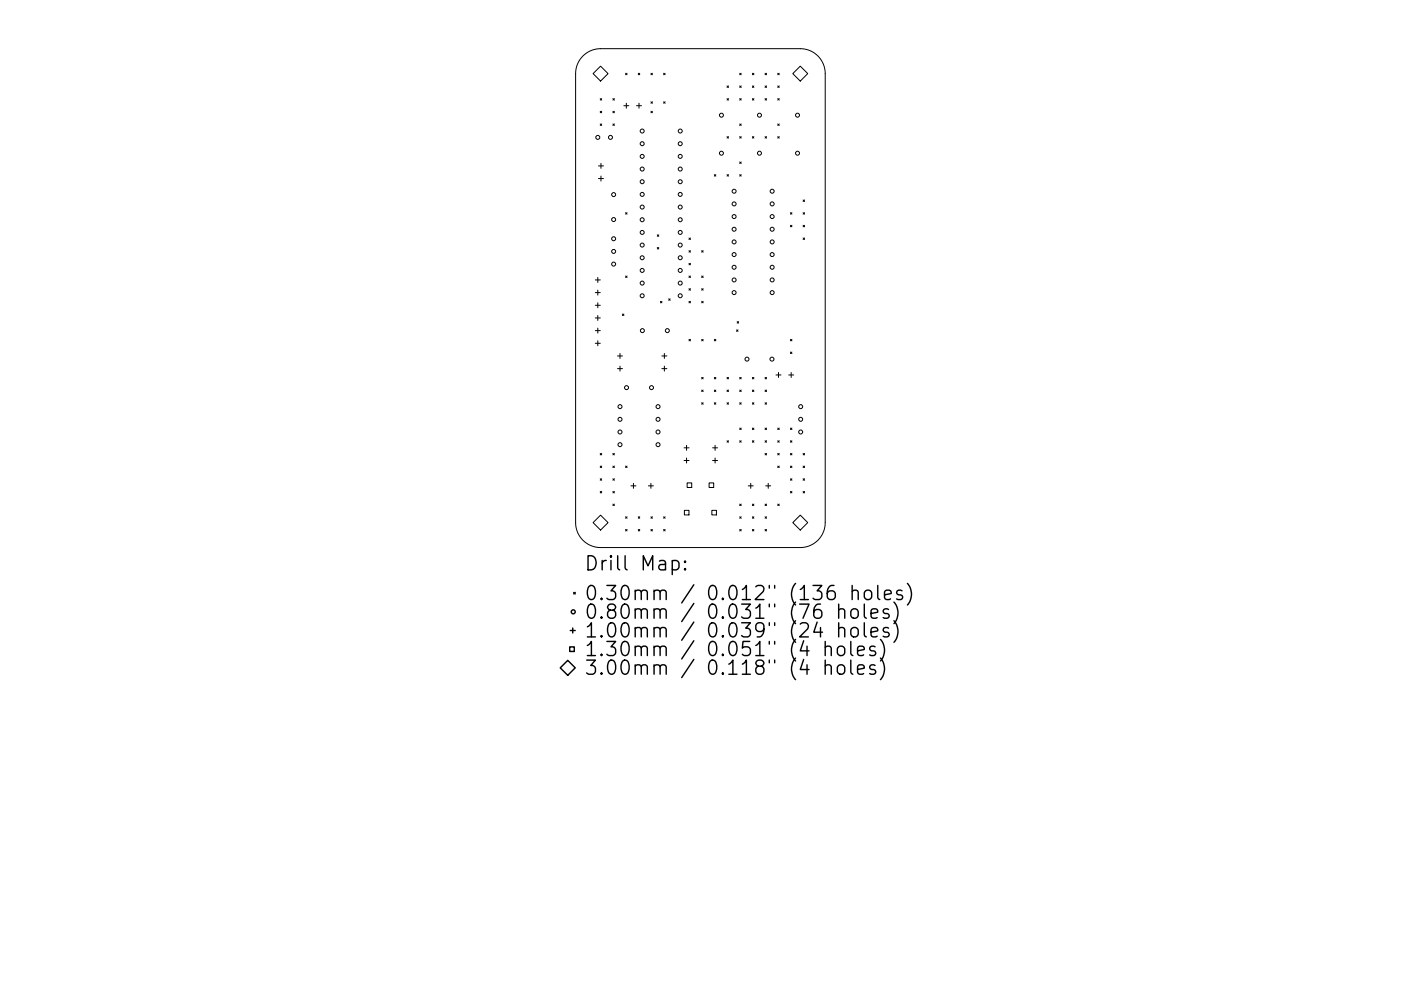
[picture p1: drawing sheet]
<svg xmlns="http://www.w3.org/2000/svg" width="297mm" height="210mm" viewBox="0 0 297 210" stroke-linecap="round" stroke-linejoin="round" font-family="sans-serif">
<defs><g id="words">
<g font-size="4.2">
<text x="124" y="121.1">Drill Map:</text>
<text x="124" y="127.4">0.30mm / 0.012&quot; (136 holes)</text>
<text x="124" y="131.3">0.80mm / 0.031&quot; (76 holes)</text>
<text x="124" y="135.3">1.00mm / 0.039&quot; (24 holes)</text>
<text x="124" y="139.2">1.30mm / 0.051&quot; (4 holes)</text>
<text x="124" y="143.2">3.00mm / 0.118&quot; (4 holes)</text>
</g>
</g></defs>
<g fill="none" stroke="#000" stroke-width=".21">
<path d="M123.6 11.9a5.3 5.3 0 0 1 3.7-1.6h42.4a5.3 5.3 0 0 1 5.3 5.3v95.3a5.3 5.3 0 0 1-5.3 5.3h-42.4a5.3 5.3 0 0 1-5.3-5.3v-95.3a5.3 5.3 0 0 1 1.6-3.7zM125.7 15.6l1.6-1.6 1.6 1.6-1.6 1.6zM132.6 15.5l.4 .4M133 15.5l-.4 .4M135.3 15.5l.3 .4M135.6 15.5l-.3 .4M138 15.5l.3 .4M138.3 15.5l-.3 .4M140.7 15.5l.3 .4M141 15.5l-.3 .4M154.1 18.2l.4 .4M154.5 18.2l-.4 .4"/>
<path d="M156.8 15.5l.3 .4M156.8 18.2l.3 .4M157.1 15.5l-.3 .4M157.1 18.2l-.3 .4M159.5 15.5l.3 .4M159.5 18.2l.3 .4M159.8 18.2l-.3 .4M159.8 15.5l-.3 .4M162.2 18.2l.3 .4M162.2 15.5l.3 .4M162.5 15.5l-.3 .4M162.5 18.2l-.3 .4"/>
<path d="M164.9 18.2l.3 .4M164.9 15.5l.3 .4M165.2 18.2l-.3 .4M165.2 15.5l-.3 .4M168.1 15.6l1.6-1.6 1.6 1.6-1.6 1.6zM126.9 35.2h1M126.9 37.9h1M127.3 20.9l.3 .3M127.3 23.6l.3 .3M127.3 26.3l.3 .3M127.4 34.7v1M127.4 37.4v1"/>
<path d="M127.6 20.9l-.3 .3M127.6 23.6l-.3 .3M127.6 26.3l-.3 .3M129.9 23.6l.4 .3M129.9 26.3l.4 .3M129.9 20.9l.4 .3M130.3 20.9l-.4 .3M130.3 23.6l-.4 .3M130.3 26.3l-.4 .3M132.3 22.4h1M132.8 21.9v1.1M135 22.4h1"/>
<path d="M135.5 21.9v1.1M138 21.6l.3 .3M138 23.6l.3 .3M138.3 21.6l-.3 .3M138.3 23.6l-.3 .3M140.7 21.6l.3 .3M141 21.6l-.3 .3M151.5 37.1l.3 .3M151.8 37.1l-.3 .3M154.1 20.9l.4 .3M154.1 29l.4 .3M154.1 37.1l.4 .3"/>
<path d="M154.5 37.1l-.4 .3M154.5 20.9l-.4 .3M154.5 29l-.4 .3M156.8 20.9l.3 .3M156.8 26.3l.3 .3M156.8 29l.3 .3M156.8 34.4l.3 .3M156.8 37.1l.3 .3M157.1 20.9l-.3 .3M157.1 34.4l-.3 .3M157.1 26.3l-.3 .3M157.1 29l-.3 .3"/>
<path d="M157.1 37.1l-.3 .3M159.5 20.9l.3 .3M159.5 29l.3 .3M159.8 29l-.3 .3M159.8 20.9l-.3 .3M162.2 29l.3 .3M162.2 20.9l.3 .3M162.5 29l-.3 .3M162.5 20.9l-.3 .3M164.9 20.9l.3 .3M164.9 26.3l.3 .3M164.9 29l.3 .3"/>
<path d="M165.2 26.3l-.3 .3M165.2 29l-.3 .3M165.2 20.9l-.3 .3M126.2 59.4h1.1M126.7 58.9v1M132.6 45.1l.4 .3M132.6 58.6l.4 .3M133 45.1l-.4 .3M133 58.6l-.4 .3M139.4 49.8l.3 .3M139.4 52.5l.3 .3M139.7 49.8l-.3 .3"/>
<path d="M139.7 52.5l-.3 .3M146.1 58.6l.3 .3M146.1 50.5l.3 .3M146.1 53.2l.3 .3M146.1 55.9l.3 .3M146.4 50.5l-.3 .3M146.4 53.2l-.3 .3M146.4 55.9l-.3 .3M146.4 58.6l-.3 .3M148.8 53.2l.3 .3M148.8 58.6l.3 .3M149.1 53.2l-.3 .3"/>
<path d="M149.1 58.6l-.3 .3M167.6 45.1l.3 .3M167.6 47.8l.3 .3M167.9 45.1l-.3 .3M167.9 47.8l-.3 .3M170.3 45.1l.3 .3M170.3 42.4l.3 .3M170.3 47.8l.3 .3M170.3 50.5l.3 .3M170.6 47.8l-.3 .3M170.6 42.4l-.3 .3M170.6 50.5l-.3 .3"/>
<path d="M170.6 45.1l-.3 .3M126.2 62.1h1.1M126.2 64.8h1.1M126.2 67.5h1.1M126.2 70.1h1.1M126.2 72.8h1.1M126.7 61.6v1M126.7 64.2v1.1M126.7 66.9v1.1M126.7 69.6v1.1M126.7 72.3v1.1M130.9 75.5h1.1"/>
<path d="M130.9 78.2h1.1M131.4 75v1.1M131.4 77.7v1M132 66.6l.3 .3M132.3 66.6l-.3 .3M140 63.9l.3 .4M140.3 75.5h1.1M140.3 78.2h1.1M140.3 63.9l-.3 .4M140.9 75v1.1M140.9 77.7v1M141.8 63.4l.3 .3"/>
<path d="M142.1 63.4l-.3 .3M146.1 61.3l.3 .3M146.1 63.9l.3 .4M146.1 72l.3 .3M146.4 61.3l-.3 .3M146.4 63.9l-.3 .4M146.4 72l-.3 .3M148.8 61.3l.3 .3M148.8 63.9l.3 .4M148.8 72l.3 .3M149.1 61.3l-.3 .3M149.1 63.9l-.3 .4"/>
<path d="M149.1 72l-.3 .3M151.5 72l.3 .3M151.8 72l-.3 .3M156.2 70l.3 .3M156.3 68.2l.3 .4M156.5 70l-.3 .3M156.6 68.2l-.3 .4M164.5 79.6h1.1M165.1 79v1.1M167.2 79.6h1.1M167.6 72l.3 .3M167.6 74.7l.3 .3"/>
<path d="M167.7 79v1.1M167.9 72l-.3 .3M167.9 74.7l-.3 .3M127.3 96.2l.3 .3M127.3 98.9l.3 .3M127.6 96.2l-.3 .3M127.6 98.9l-.3 .3M129.9 98.9l.4 .3M129.9 96.2l.4 .3M130.3 96.2l-.4 .3M130.3 98.9l-.4 .3M132.6 98.9l.4 .3"/>
<path d="M133 98.9l-.4 .3M145 95h1.1M145 97.7h1.1M145.6 94.5v1M145.6 97.2v1M148.8 80.1l.3 .3M148.8 82.8l.3 .3M148.8 85.4l.3 .4M149.1 80.1l-.3 .3M149.1 82.8l-.3 .3M149.1 85.4l-.3 .4M151.1 95h1"/>
<path d="M151.1 97.7h1M151.5 82.8l.3 .3M151.5 85.4l.3 .4M151.5 80.1l.3 .3M151.6 94.5v1M151.6 97.2v1M151.8 80.1l-.3 .3M151.8 82.8l-.3 .3M151.8 85.4l-.3 .4M154.1 80.1l.4 .3M154.1 85.4l.4 .4M154.1 82.8l.4 .3"/>
<path d="M154.1 93.5l.4 .3M154.5 80.1l-.4 .3M154.5 82.8l-.4 .3M154.5 93.5l-.4 .3M154.5 85.4l-.4 .4M156.8 82.8l.3 .3M156.8 80.1l.3 .3M156.8 90.8l.3 .3M156.8 93.5l.3 .3M156.8 85.4l.3 .4M157.1 80.1l-.3 .3M157.1 90.8l-.3 .3"/>
<path d="M157.1 93.5l-.3 .3M157.1 82.8l-.3 .3M157.1 85.4l-.3 .4M159.5 85.4l.3 .4M159.5 82.8l.3 .3M159.5 90.8l.3 .3M159.5 93.5l.3 .3M159.5 80.1l.3 .3M159.8 85.4l-.3 .4M159.8 90.8l-.3 .3M159.8 93.5l-.3 .3M159.8 80.1l-.3 .3"/>
<path d="M159.8 82.8l-.3 .3M162.2 93.5l.3 .3M162.2 96.2l.3 .3M162.2 90.8l.3 .3M162.2 82.8l.3 .3M162.2 80.1l.3 .3M162.2 85.4l.3 .4M162.5 82.8l-.3 .3M162.5 85.4l-.3 .4M162.5 90.8l-.3 .3M162.5 80.1l-.3 .3M162.5 93.5l-.3 .3"/>
<path d="M162.5 96.2l-.3 .3M164.9 96.2l.3 .3M164.9 98.9l.3 .3M164.9 90.8l.3 .3M164.9 93.5l.3 .3M165.2 98.9l-.3 .3M165.2 90.8l-.3 .3M165.2 93.5l-.3 .3M165.2 96.2l-.3 .3M167.6 90.8l.3 .3M167.6 93.5l.3 .3M167.6 96.2l.3 .3"/>
<path d="M167.6 98.9l.3 .3M167.9 96.2l-.3 .3M167.9 98.9l-.3 .3M167.9 90.8l-.3 .3M167.9 93.5l-.3 .3M170.3 96.2l.3 .3M170.3 98.9l.3 .3M170.6 96.2l-.3 .3M170.6 98.9l-.3 .3M125.7 110.9l1.6-1.6 1.6 1.6-1.6 1.6zM127.3 101.6l.3 .3M127.3 104.3l.3 .3"/>
<path d="M127.6 101.6l-.3 .3M127.6 104.3l-.3 .3M129.9 101.6l.4 .3M129.9 104.3l.4 .3M129.9 107l.4 .3M130.3 101.6l-.4 .3M130.3 104.3l-.4 .3M130.3 107l-.4 .3M132.6 109.6l.4 .4M132.6 112.3l.4 .3M133 109.6l-.4 .4M133 112.3l-.4 .3"/>
<path d="M133.8 103.1h1M134.3 102.6v1M135.3 109.6l.3 .4M135.3 112.3l.3 .3M135.6 109.6l-.3 .4M135.6 112.3l-.3 .3M137.5 103.1h1M138 102.6v1M138 109.6l.3 .4M138 112.3l.3 .3M138.3 109.6l-.3 .4M138.3 112.3l-.3 .3"/>
<path d="M140.7 109.6l.3 .4M140.7 112.3l.3 .3M141 109.6l-.3 .4M141 112.3l-.3 .3M145.1 108.3h1v1h-1zM145.7 102.5h1v.9h-1zM150.3 102.5h1v.9h-1zM150.9 108.3h1v1h-1zM156.8 107l.3 .3M156.8 109.6l.3 .4M156.8 112.3l.3 .3M157.1 107l-.3 .3"/>
<path d="M157.1 109.6l-.3 .4M157.1 112.3l-.3 .3M158.6 103.1h1.1M159.2 102.6v1M159.5 109.6l.3 .4M159.5 107l.3 .3M159.5 112.3l.3 .3M159.8 107l-.3 .3M159.8 109.6l-.3 .4M159.8 112.3l-.3 .3M162.2 112.3l.3 .3M162.2 109.6l.3 .4"/>
<path d="M162.2 107l.3 .3M162.3 103.1h1.1M162.5 107l-.3 .3M162.5 109.6l-.3 .4M162.5 112.3l-.3 .3M162.9 102.6v1M164.9 107l.3 .3M165.2 107l-.3 .3M167.6 101.6l.3 .3M167.6 104.3l.3 .3M167.9 101.6l-.3 .3M167.9 104.3l-.3 .3"/>
<path d="M169.7 109.3l1.6 1.6-1.6 1.6-1.6-1.6zM170.3 101.6l.3 .3M170.3 104.3l.3 .3M170.6 101.6l-.3 .3M170.6 104.3l-.3 .3"/>
<circle cx="126.7" cy="29.1" r=".42"/>
<circle cx="129.4" cy="29.1" r=".42"/>
<circle cx="136.2" cy="38.6" r=".42"/>
<circle cx="136.2" cy="33.2" r=".42"/>
<circle cx="136.2" cy="35.9" r=".42"/>
<circle cx="136.2" cy="27.8" r=".42"/>
<circle cx="136.2" cy="30.5" r=".42"/>
<circle cx="144.2" cy="38.6" r=".42"/>
<circle cx="144.2" cy="33.2" r=".42"/>
<circle cx="144.2" cy="35.9" r=".42"/>
<circle cx="144.2" cy="30.5" r=".42"/>
<circle cx="144.2" cy="27.8" r=".42"/>
<circle cx="153" cy="24.4" r=".42"/>
<circle cx="153" cy="32.5" r=".42"/>
<circle cx="161" cy="24.4" r=".42"/>
<circle cx="161" cy="32.5" r=".42"/>
<circle cx="169.1" cy="24.4" r=".42"/>
<circle cx="169.1" cy="32.5" r=".42"/>
<circle cx="130.1" cy="46.6" r=".42"/>
<circle cx="130.1" cy="53.3" r=".42"/>
<circle cx="130.1" cy="41.3" r=".42"/>
<circle cx="130.1" cy="56" r=".42"/>
<circle cx="130.1" cy="50.7" r=".42"/>
<circle cx="136.2" cy="43.9" r=".42"/>
<circle cx="136.2" cy="57.4" r=".42"/>
<circle cx="136.2" cy="49.3" r=".42"/>
<circle cx="136.2" cy="54.7" r=".42"/>
<circle cx="136.2" cy="52" r=".42"/>
<circle cx="136.2" cy="46.6" r=".42"/>
<circle cx="136.2" cy="41.2" r=".42"/>
<circle cx="144.2" cy="43.9" r=".42"/>
<circle cx="144.2" cy="57.4" r=".42"/>
<circle cx="144.2" cy="49.3" r=".42"/>
<circle cx="144.2" cy="52" r=".42"/>
<circle cx="144.2" cy="54.7" r=".42"/>
<circle cx="144.2" cy="46.6" r=".42"/>
<circle cx="144.2" cy="41.2" r=".42"/>
<circle cx="155.6" cy="43.3" r=".42"/>
<circle cx="155.6" cy="48.6" r=".42"/>
<circle cx="155.6" cy="54" r=".42"/>
<circle cx="155.6" cy="59.4" r=".42"/>
<circle cx="155.6" cy="40.6" r=".42"/>
<circle cx="155.6" cy="46" r=".42"/>
<circle cx="155.6" cy="51.3" r=".42"/>
<circle cx="155.6" cy="56.7" r=".42"/>
<circle cx="163.7" cy="43.3" r=".42"/>
<circle cx="163.7" cy="48.6" r=".42"/>
<circle cx="163.7" cy="54" r=".42"/>
<circle cx="163.7" cy="59.4" r=".42"/>
<circle cx="163.7" cy="40.6" r=".42"/>
<circle cx="163.7" cy="46" r=".42"/>
<circle cx="163.7" cy="51.3" r=".42"/>
<circle cx="163.7" cy="56.7" r=".42"/>
<circle cx="136.2" cy="62.8" r=".42"/>
<circle cx="136.2" cy="60.1" r=".42"/>
<circle cx="136.2" cy="70.1" r=".42"/>
<circle cx="141.5" cy="70.1" r=".42"/>
<circle cx="144.2" cy="62.8" r=".42"/>
<circle cx="144.2" cy="60.1" r=".42"/>
<circle cx="155.6" cy="62.1" r=".42"/>
<circle cx="158.4" cy="76.2" r=".42"/>
<circle cx="163.7" cy="76.2" r=".42"/>
<circle cx="163.7" cy="62.1" r=".42"/>
<circle cx="131.4" cy="91.7" r=".42"/>
<circle cx="131.4" cy="86.3" r=".42"/>
<circle cx="131.4" cy="94.3" r=".42"/>
<circle cx="131.4" cy="89" r=".42"/>
<circle cx="132.8" cy="82.2" r=".42"/>
<circle cx="138.1" cy="82.2" r=".42"/>
<circle cx="139.5" cy="91.7" r=".42"/>
<circle cx="139.5" cy="86.3" r=".42"/>
<circle cx="139.5" cy="94.3" r=".42"/>
<circle cx="139.5" cy="89" r=".42"/>
<circle cx="169.8" cy="91.7" r=".42"/>
<circle cx="169.8" cy="86.3" r=".42"/>
<circle cx="169.8" cy="89" r=".42"/>
</g>
<g fill="none" stroke="#000" stroke-width=".3">
<path d="M142.5 119.1l.9-.2 .6 .6v.8l-.3 .5-.3 .1-.9-.1M145.2 119.1l.2 .1-.2 .1-.1-.1 .1-.1v.2M120.8 137.2h1v1h-1zM120.9 133.8h1.1M121.4 133.2v1.1M121.6 125.7l.4 .3M122 125.7l-.4 .3M145.2 120.6l.2 .2-.2 .1-.1-.1 .1-.2v.3M175 137.4a.74 .74 0 0 1 1.2 .1v1.6M175 136.1v3M177.8 129.5a.74 .74 0 0 1 1.3 .1v1.6M177.8 133.4a.74 .74 0 0 1 1.3 .2v1.5"/>
<path d="M177.8 137.2a.81 .81 0 0 1 1.3 .5v.8a.81 .81 0 0 1-.8 .6 .81 .81 0 0 1-.8-.6v-.8zM177.8 128.2v3M177.8 132.1v3M180.4 136.1v2.6l.4 .4M180.5 133.4a.81 .81 0 0 1 .8-.3 .81 .81 0 0 1 .7 .6v.9a.81 .81 0 0 1-.8 .6 .81 .81 0 0 1-.8-.6v-.9zM180.7 125.5a.74 .74 0 0 1 1.3 .1v1.6M180.7 129.3a.81 .81 0 0 1 1.3 .4v.9a.81 .81 0 0 1-.8 .6 .81 .81 0 0 1-.8-.6v-.9zM180.7 124.2v3M181.8 138.1l1.4-.3-.1-.6-.9-.1-.4 .4v1.2l.2 .2 .2 .2 .9-.2M183.2 128.2v2.5l.5 .5M183.2 132.1v2.6l.5 .4M183.4 125.5a.81 .81 0 0 1 .8-.3 .81 .81 0 0 1 .6 .6v.8a.81 .81 0 0 1-.8 .6 .81 .81 0 0 1-.8-.6v-.8z"/>
<path d="M184.7 130.2l1.4-.3-.1-.6-.9-.1-.4 .4v1.1l.1 .3 .3 .2 .9-.2M184.7 134.1l1.4-.3-.1-.5-.9-.2-.4 .5v1.1l.1 .3 .3 .1 .9-.1M185.5 137.2l-.7-.1-.4 .4 .1 .4 1 .3 .2 .3-.2 .4-.3 .2-.8-.2M186.1 124.2v2.6l.4 .4M186.7 135.7a3.4 3.4 0 0 1 0 4.5M186.7 139.6a3.4 3.4 0 0 1 0 4.6M187.5 126.2l1.5-.3-.2-.5-.8-.2-.5 .4v1.2l.2 .3 .3 .1 .8-.1M188.4 129.3l-.7-.1-.5 .4 .2 .4 1 .3 .1 .3-.1 .4-.3 .2-.9-.2M188.4 133.3l-.7-.2-.5 .5 .2 .4 1 .3 .1 .3-.1 .4-.3 .1-.9-.1M189.5 127.7a3.4 3.4 0 0 1 0 4.6M189.5 131.7a3.4 3.4 0 0 1 0 4.6M191.2 125.4l-.7-.2-.4 .4 .1 .5 1 .3 .2 .2-.2 .5-.2 .1-.9-.1"/>
<path d="M192.4 123.8a3.4 3.4 0 0 1 0 4.6M118.8 141.7l1.6-1.6 1.6 1.6-1.6 1.6zM175 141.3a.74 .74 0 0 1 1.2 .2v1.5M175 140v3M177.7 141.3a.81 .81 0 0 1 .8-.3 .81 .81 0 0 1 .6 .6v.9a.81 .81 0 0 1-.8 .6 .81 .81 0 0 1-.8-.6v-.9zM180.4 140v2.6l.4 .4M181.8 142l1.4-.2-.1-.6-.9-.2-.4 .5v1.1l.2 .3 .2 .1 .9-.1M185.5 141.2l-.7-.2-.4 .5 .1 .4 1 .3 .2 .3-.2 .4-.3 .1-.8-.1"/>
<circle cx="121.5" cy="129.8" r=".42"/>
</g>
<use href="#words"/>
</svg>
